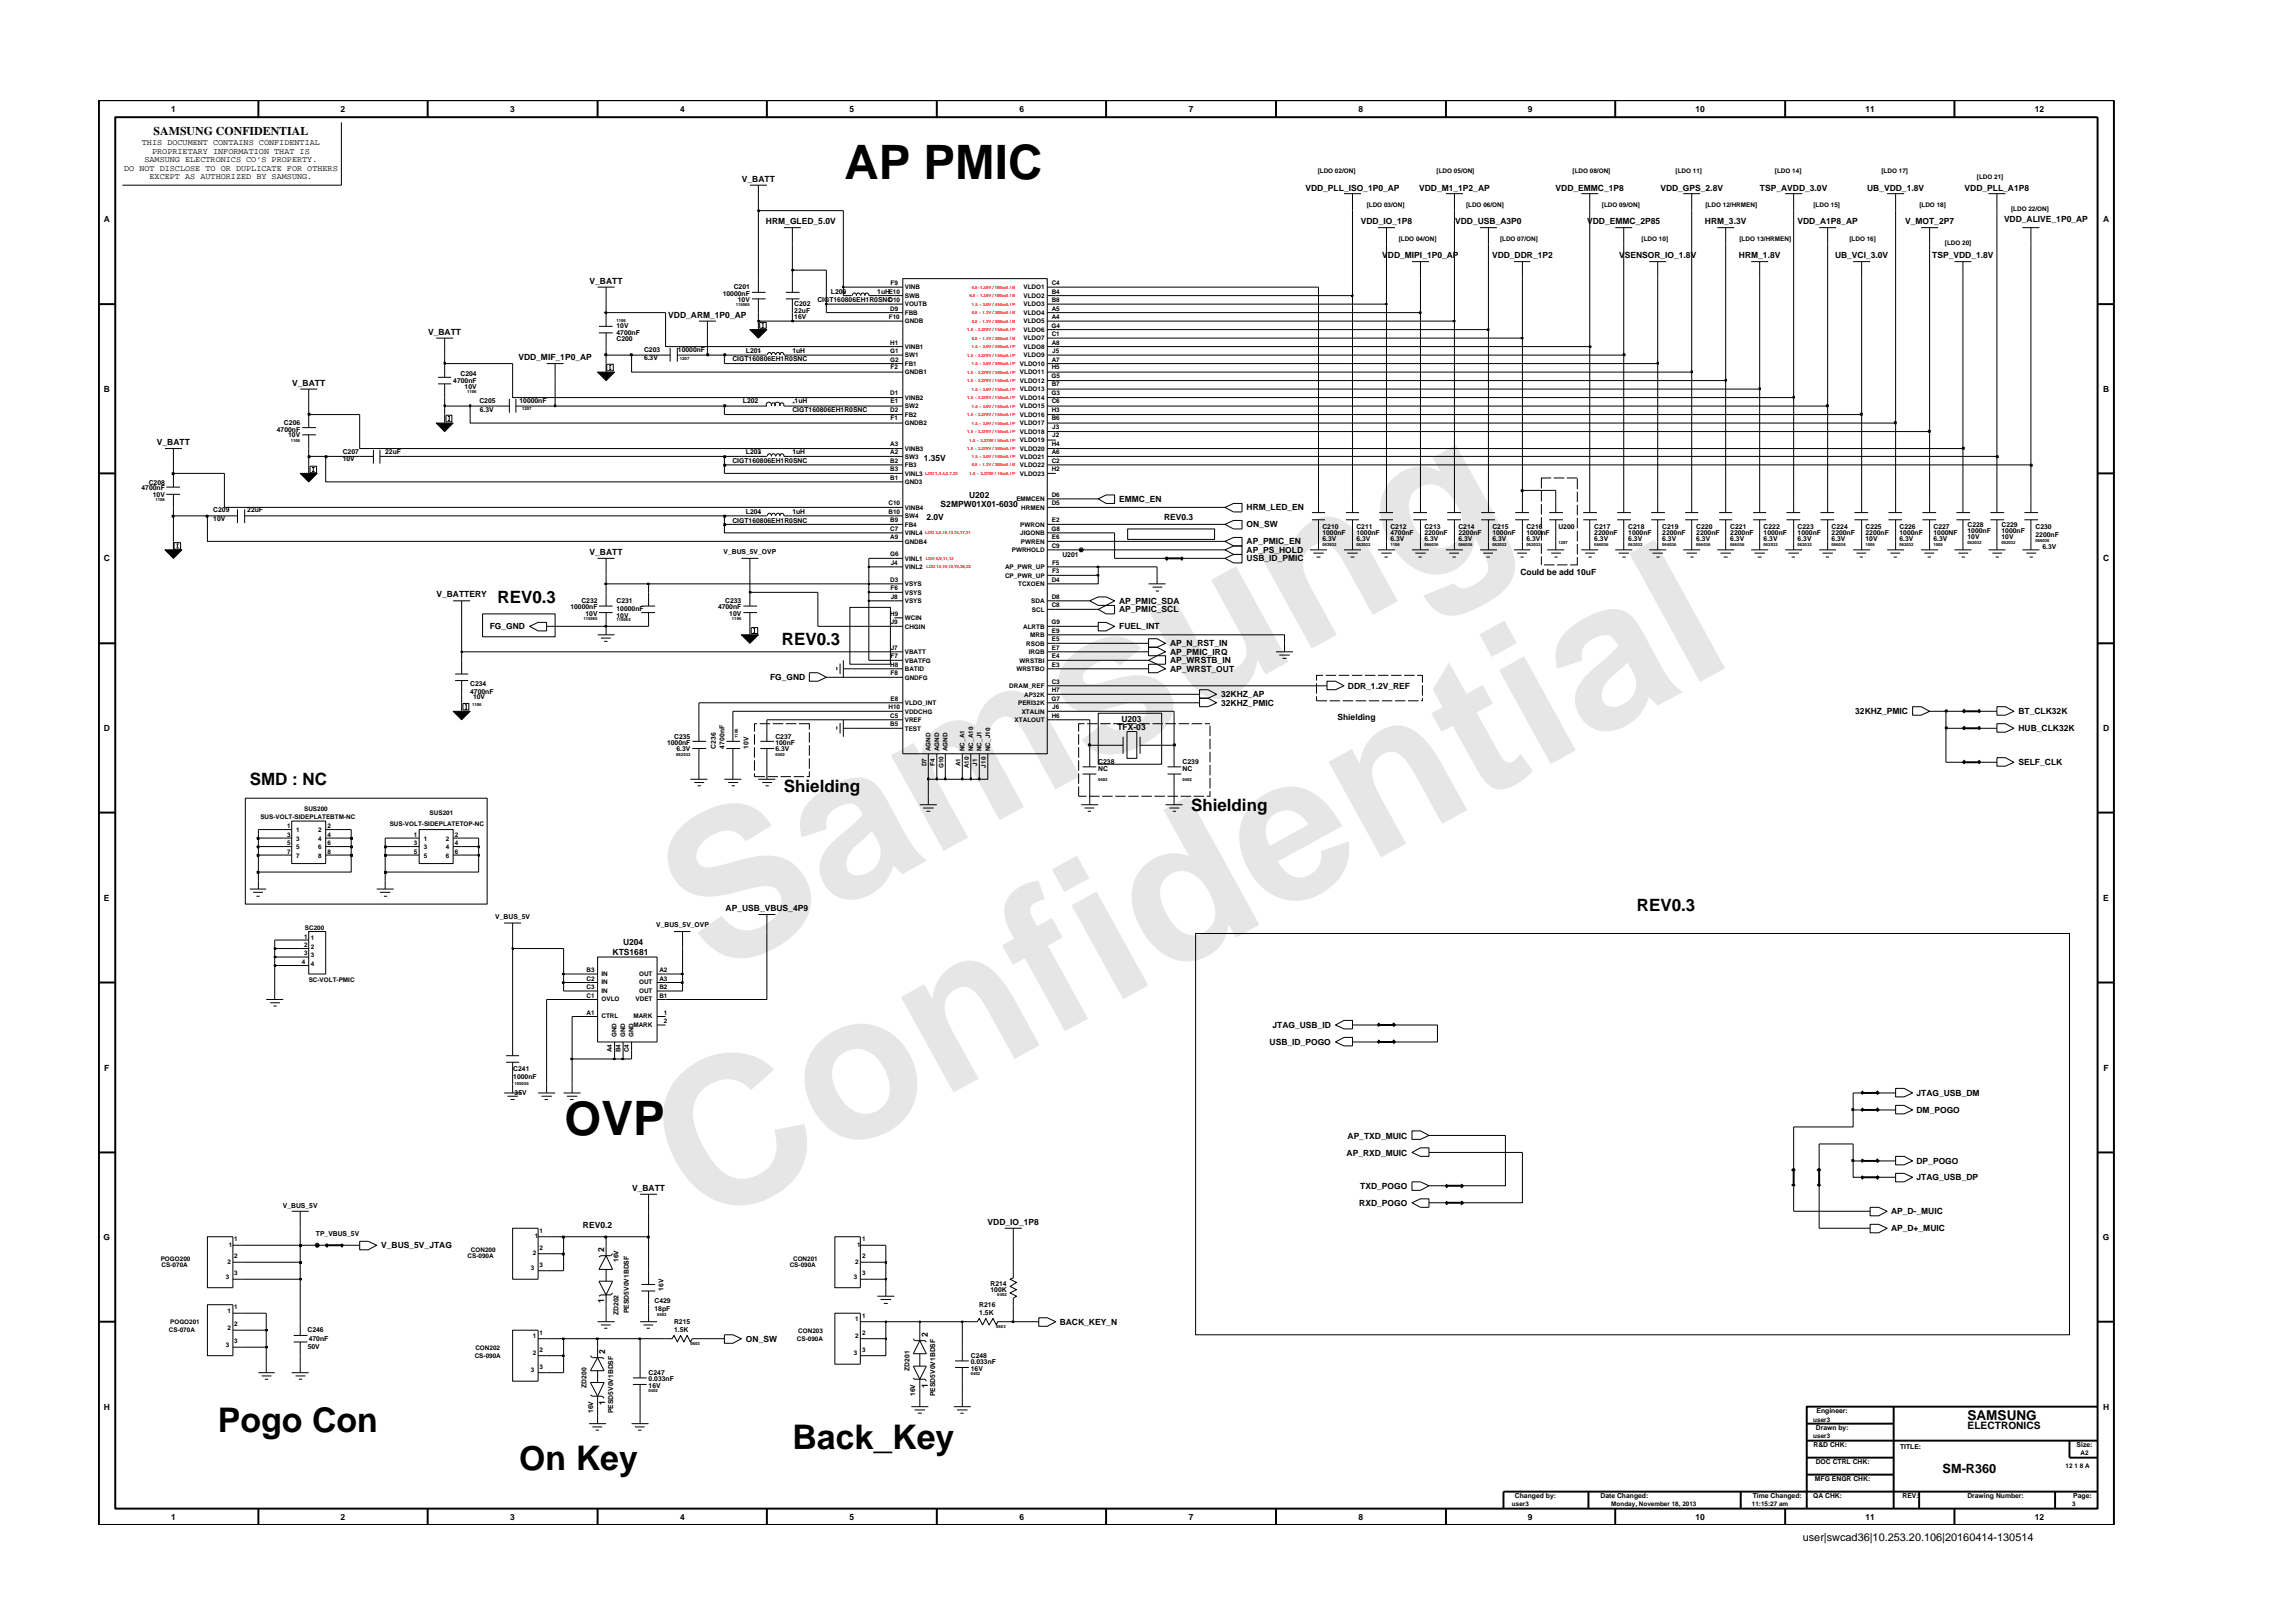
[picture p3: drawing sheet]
<svg xmlns="http://www.w3.org/2000/svg" width="297mm" height="210mm" viewBox="0 0 297 210" stroke-linecap="round" stroke-linejoin="round" font-family="sans-serif">
<defs><g id="words">
<g font-size="26.5" fill="#e6e6e6">
<text x="92.4" y="126.7" transform="rotate(-29 92.4 126.7)">Samsung</text>
<text x="91.1" y="159.4" transform="rotate(-29 91.1 159.4)">Confidential</text>
</g>
<g font-size="6.2">
<text x="109.4" y="23.2">AP PMIC</text>
<text x="73.1" y="147.1">OVP</text>
</g>
<g font-size="4.4">
<text x="28.2" y="185.5">Pogo Con</text>
<text x="67.3" y="190.4">On Key</text>
<text x="102.6" y="187.7">Back_Key</text>
</g>
<g font-size="2.2">
<text x="64.5" y="78.1">REV0.3</text>
<text x="101.3" y="83.6">REV0.3</text>
<text x="32.4" y="101.7">SMD : NC</text>
<text x="101.5" y="102.6">Shielding</text>
<text x="154.3" y="105">Shielding</text>
<text x="212" y="118">REV0.3</text>
</g>
<text font-size="1.8" x="254.9" y="184">SAMSUNG</text>
<text font-size="1.6" x="251.6" y="190.8">SM-R360</text>
<text font-size="1.5" x="19.9" y="17.5">SAMSUNG CONFIDENTIAL</text>
<text font-size="1.4" x="233.5" y="199.7">user|swcad36|10.253.20.106|20160414-130514</text>
<text font-size="1.3" x="254.9" y="185.2">ELECTRONICS</text>
<g font-size="1.1">
<text x="22.2" y="14.5">1</text>
<text x="44.1" y="14.5">2</text>
<text x="66.1" y="14.5">3</text>
<text x="88.1" y="14.5">4</text>
<text x="110" y="14.5">5</text>
<text x="132.1" y="14.5">6</text>
<text x="154" y="14.5">7</text>
<text x="176" y="14.5">8</text>
<text x="197.9" y="14.5">9</text>
<text x="219.6" y="14.5">10</text>
<text x="241.6" y="14.5">11</text>
<text x="263.6" y="14.5">12</text>
<text x="16.1" y="22.1">DO NOT DISCLOSE TO OR DUPLICATE FOR OTHERS</text>
<text x="18.4" y="18.8">THIS DOCUMENT CONTAINS CONFIDENTIAL</text>
<text x="18.7" y="21">SAMSUNG ELECTRONICS CO’S PROPERTY.</text>
<text x="19.4" y="23.2">EXCEPT AS AUTHORIZED BY SAMSUNG.</text>
<text x="19.7" y="19.9">PROPRIETARY INFORMATION THAT IS</text>
<text x="96.1" y="23.6">V_BATT</text>
<text x="13.4" y="28.8">A</text>
<text x="99.2" y="29">HRM_GLED_5.0V</text>
<text x="169.1" y="24.7">VDD_PLL_ISO_1P0_AP</text>
<text x="176.3" y="29">VDD_IO_1P8</text>
<text x="183.8" y="24.7">VDD_M1_1P2_AP</text>
<text x="188.5" y="29">VDD_USB_A3P0</text>
<text x="201.5" y="24.7">VDD_EMMC_1P8</text>
<text x="205.6" y="29">VDD_EMMC_2P85</text>
<text x="215.1" y="24.7">VDD_GPS_2.8V</text>
<text x="220.9" y="29">HRM_3.3V</text>
<text x="228" y="24.7">TSP_AVDD_3.0V</text>
<text x="232.8" y="29">VDD_A1P8_AP</text>
<text x="241.9" y="24.7">UB_VDD_1.8V</text>
<text x="246.8" y="29">V_MOT_2P7</text>
<text x="254.5" y="24.7">VDD_PLL_A1P8</text>
<text x="259.6" y="28.8">VDD_ALIVE_1P0_AP</text>
<text x="272.4" y="28.8">A</text>
<text x="179.1" y="33.4">VDD_MIPI_1P0_AP</text>
<text x="193.3" y="33.4">VDD_DDR_1P2</text>
<text x="209.7" y="33.4">VSENSOR_IO_1.8V</text>
<text x="225.3" y="33.4">HRM_1.8V</text>
<text x="237.7" y="33.4">UB_VCI_3.0V</text>
<text x="250.3" y="33.4">TSP_VDD_1.8V</text>
<text x="76.4" y="36.8">V_BATT</text>
<text x="86.6" y="41.2">VDD_ARM_1P0_AP</text>
<text x="55.5" y="43.4">V_BATT</text>
<text x="67.1" y="46.7">VDD_MIF_1P0_AP</text>
<text x="13.4" y="50.8">B</text>
<text x="37.9" y="50">V_BATT</text>
<text x="272.4" y="50.8">B</text>
<text x="20.3" y="57.7">V_BATT</text>
<text x="119.7" y="59.7">1.35V</text>
<text x="121.9" y="65.6">S2MPW01X01-6030</text>
<text x="125.5" y="64.5">U202</text>
<text x="145" y="65">EMMC_EN</text>
<text x="76.4" y="71.9">V_BATT</text>
<text x="120" y="67.4">2.0V</text>
<text x="150.8" y="67.4">REV0.3</text>
<text x="161.5" y="71.6">AP_PS_HOLD</text>
<text x="161.5" y="66.1">HRM_LED_EN</text>
<text x="161.5" y="68.3">ON_SW</text>
<text x="161.5" y="70.5">AP_PMIC_EN</text>
<text x="13.4" y="72.7">C</text>
<text x="56.5" y="77.4">V_BATTERY</text>
<text x="161.5" y="72.7">USB_ID_PMIC</text>
<text x="197" y="74.5">Could be add 10uF</text>
<text x="272.4" y="72.7">C</text>
<text x="63.4" y="81.5">FG_GND</text>
<text x="145" y="79.3">AP_PMIC_SCL</text>
<text x="145" y="78.2">AP_PMIC_SDA</text>
<text x="145" y="81.5">FUEL_INT</text>
<text x="151.6" y="83.7">AP_N_RST_IN</text>
<text x="99.8" y="88.1">FG_GND</text>
<text x="151.6" y="87">AP_WRST_OUT</text>
<text x="151.6" y="85.9">AP_WRSTB_IN</text>
<text x="151.6" y="84.8">AP_PMIC_IRQ</text>
<text x="174.6" y="89.2">DDR_1.2V_REF</text>
<text x="13.4" y="94.7">D</text>
<text x="144.8" y="94.6">TFX-03</text>
<text x="145.3" y="93.5">U203</text>
<text x="158.2" y="91.4">32KHZ_PMIC</text>
<text x="158.2" y="90.3">32KHZ_AP</text>
<text x="173.3" y="93.2">Shielding</text>
<text x="240.3" y="92.5">32KHZ_PMIC</text>
<text x="261.5" y="92.5">BT_CLK32K</text>
<text x="261.5" y="94.7">HUB_CLK32K</text>
<text x="272.4" y="94.7">D</text>
<text x="261.5" y="99.2">SELF_CLK</text>
<text x="13.5" y="116.7">E</text>
<text x="94" y="118">AP_USB_VBUS_4P9</text>
<text x="272.5" y="116.7">E</text>
<text x="79.4" y="123.7">KTS1681</text>
<text x="80.7" y="122.5">U204</text>
<text x="164.5" y="135.4">USB_ID_POGO</text>
<text x="164.8" y="133.2">JTAG_USB_ID</text>
<text x="13.5" y="138.7">F</text>
<text x="248.3" y="142">JTAG_USB_DM</text>
<text x="272.5" y="138.7">F</text>
<text x="174.4" y="149.7">AP_RXD_MUIC</text>
<text x="174.6" y="147.5">AP_TXD_MUIC</text>
<text x="248.3" y="144.2">DM_POGO</text>
<text x="81.9" y="154.4">V_BATT</text>
<text x="176.2" y="154">TXD_POGO</text>
<text x="248.3" y="150.8">DP_POGO</text>
<text x="248.3" y="152.9">JTAG_USB_DP</text>
<text x="13.4" y="160.6">G</text>
<text x="49.4" y="161.7">V_BUS_5V_JTAG</text>
<text x="75.5" y="159.1">REV0.2</text>
<text x="127.9" y="158.8">VDD_IO_1P8</text>
<text x="176.1" y="156.2">RXD_POGO</text>
<text x="245" y="157.3">AP_D-_MUIC</text>
<text x="245" y="159.5">AP_D+_MUIC</text>
<text x="272.4" y="160.6">G</text>
<text x="78.3" y="162.2" transform="rotate(-90 78.3 162.2)">2</text>
<text x="78.3" y="168.9" transform="rotate(-90 78.3 168.9)">1</text>
<text x="96.6" y="173.8">ON_SW</text>
<text x="120.2" y="173.2" transform="rotate(-90 120.2 173.2)">2</text>
<text x="137.3" y="171.6">BACK_KEY_N</text>
<text x="78.4" y="175.4" transform="rotate(-90 78.4 175.4)">2</text>
<text x="120.2" y="179.8" transform="rotate(-90 120.2 179.8)">1</text>
<text x="13.4" y="182.6">H</text>
<text x="78.4" y="182" transform="rotate(-90 78.4 182)">1</text>
<text x="272.4" y="182.6">H</text>
<text x="22.2" y="196.9">1</text>
<text x="44.1" y="196.9">2</text>
<text x="66.1" y="196.9">3</text>
<text x="88.1" y="196.9">4</text>
<text x="110" y="196.9">5</text>
<text x="132.1" y="196.9">6</text>
<text x="154" y="196.9">7</text>
<text x="176" y="196.9">8</text>
<text x="197.9" y="196.9">9</text>
<text x="219.6" y="196.9">10</text>
<text x="241.6" y="196.9">11</text>
<text x="263.6" y="196.9">12</text>
</g>
<g font-size=".9">
<text x="93.6" y="38.3">10000nF</text>
<text x="95" y="37.5">C201</text>
<text x="95.6" y="39.1">10V</text>
<text x="102.9" y="39.7">C202</text>
<text x="102.9" y="41.3">16V</text>
<text x="102.9" y="40.5">22uF</text>
<text x="105.9" y="39.1">CIGT160806EH1R0SNC</text>
<text x="107.6" y="38">L200</text>
<text x="113.7" y="38">1uHE10</text>
<text x="79.9" y="42.5">10V</text>
<text x="79.9" y="43.3">4700nF</text>
<text x="79.9" y="44.2">C200</text>
<text x="83.4" y="46.6">6.3V</text>
<text x="83.4" y="45.5">C203</text>
<text x="87.8" y="45.5">10000nF</text>
<text x="94.9" y="46.8">CIGT160806EH1R0SNC</text>
<text x="96.6" y="45.7">L201</text>
<text x="102.6" y="45.7">1uH</text>
<text x="58.7" y="49.6">4700nF</text>
<text x="59.6" y="48.7">C204</text>
<text x="60.2" y="50.4">10V</text>
<text x="62.1" y="52.3">C205</text>
<text x="62.1" y="53.4">6.3V</text>
<text x="67.3" y="52.3">10000nF</text>
<text x="96.2" y="52.3">L202</text>
<text x="102.6" y="53.4">CIGT160806EH1R0SNC</text>
<text x="102.9" y="52.3">1uH</text>
<text x="35.9" y="55.9">4700nF</text>
<text x="36.8" y="55.1">C206</text>
<text x="37.3" y="56.7">10V</text>
<text x="44.4" y="58.8">C207</text>
<text x="44.4" y="59.8">10V</text>
<text x="49.9" y="58.8">22uF</text>
<text x="96.6" y="58.9">L203</text>
<text x="102.6" y="58.9">1uH</text>
<text x="18.3" y="63.5">4700nF</text>
<text x="19.3" y="62.8">C208</text>
<text x="19.8" y="64.4">10V</text>
<text x="94.9" y="60">CIGT160806EH1R0SNC</text>
<text x="27.6" y="67.5">10V</text>
<text x="27.6" y="66.4">C209</text>
<text x="32" y="66.4">22uF</text>
<text x="93.7" y="71.8">V_BUS_5V_OVP</text>
<text x="94.9" y="67.7">CIGT160806EH1R0SNC</text>
<text x="96.6" y="66.6">L204</text>
<text x="102.6" y="66.6">1uH</text>
<text x="171.3" y="70.1">6.3V</text>
<text x="171.3" y="69.4">1000nF</text>
<text x="171.3" y="68.5">C210</text>
<text x="175.7" y="70.1">6.3V</text>
<text x="175.7" y="68.5">C211</text>
<text x="175.7" y="69.4">1000nF</text>
<text x="180.1" y="70.1">6.3V</text>
<text x="180.1" y="69.4">4700nF</text>
<text x="180.1" y="68.5">C212</text>
<text x="184.5" y="68.5">C213</text>
<text x="184.5" y="69.4">2200nF</text>
<text x="184.5" y="70.1">6.3V</text>
<text x="188.9" y="69.4">2200nF</text>
<text x="188.9" y="68.5">C214</text>
<text x="188.9" y="70.1">6.3V</text>
<text x="193.3" y="68.5">C215</text>
<text x="193.3" y="69.4">1000nF</text>
<text x="193.3" y="70.1">6.3V</text>
<text x="197.7" y="68.5">C216</text>
<text x="197.7" y="70.1">6.3V</text>
<text x="197.7" y="69.4">1000nF</text>
<text x="201.9" y="68.5">U200</text>
<text x="206.5" y="68.5">C217</text>
<text x="206.5" y="69.4">2200nF</text>
<text x="206.5" y="70.1">6.3V</text>
<text x="210.9" y="69.4">1000nF</text>
<text x="210.9" y="68.5">C218</text>
<text x="210.9" y="70.1">6.3V</text>
<text x="215.3" y="70.1">6.3V</text>
<text x="215.3" y="69.4">2200nF</text>
<text x="215.3" y="68.5">C219</text>
<text x="219.7" y="70.1">6.3V</text>
<text x="219.7" y="68.5">C220</text>
<text x="219.7" y="69.4">2200nF</text>
<text x="224.1" y="70.1">6.3V</text>
<text x="224.1" y="69.4">2200nF</text>
<text x="224.1" y="68.5">C221</text>
<text x="228.5" y="68.5">C222</text>
<text x="228.5" y="69.4">1000nF</text>
<text x="228.5" y="70.1">6.3V</text>
<text x="232.9" y="69.4">1000nF</text>
<text x="232.9" y="68.5">C223</text>
<text x="232.9" y="70.1">6.3V</text>
<text x="237.3" y="68.5">C224</text>
<text x="237.3" y="69.4">2200nF</text>
<text x="237.3" y="70.1">6.3V</text>
<text x="241.7" y="70.1">10V</text>
<text x="241.7" y="69.4">2200nF</text>
<text x="241.7" y="68.5">C225</text>
<text x="246.1" y="68.5">C226</text>
<text x="246.1" y="69.4">1000nF</text>
<text x="246.1" y="70.1">6.3V</text>
<text x="250.5" y="69.4">1000NF</text>
<text x="250.5" y="68.5">C227</text>
<text x="250.5" y="70.1">6.3V</text>
<text x="254.9" y="69.9">10V</text>
<text x="254.9" y="69">1000nF</text>
<text x="254.9" y="68.3">C228</text>
<text x="259.3" y="68.3">C229</text>
<text x="259.3" y="69">1000nF</text>
<text x="259.3" y="69.9">10V</text>
<text x="263.7" y="68.5">C230</text>
<text x="263.7" y="69.6">2200nF</text>
<text x="264.6" y="71.1">6.3V</text>
<text x="137.6" y="72.1">U201</text>
<text x="73.9" y="78.9">10000nF</text>
<text x="75.3" y="78.1">C232</text>
<text x="75.8" y="79.8">10V</text>
<text x="79.9" y="78.1">C231</text>
<text x="79.9" y="79.2">10000nF</text>
<text x="79.9" y="80">10V</text>
<text x="93" y="78.9">4700nF</text>
<text x="93.9" y="78.1">C233</text>
<text x="94.5" y="79.8">10V</text>
<text x="60.9" y="89.9">4700nF</text>
<text x="60.9" y="88.8">C234</text>
<text x="61.3" y="90.6">10V</text>
<text x="87.3" y="95.7">C235</text>
<text x="100.4" y="95.7">C237</text>
<text x="86.4" y="96.5">1000nF</text>
<text x="87.6" y="97.3">6.3V</text>
<text x="92.7" y="97" transform="rotate(-90 92.7 97)">C236</text>
<text x="93.8" y="97" transform="rotate(-90 93.8 97)">4700nF</text>
<text x="97" y="97" transform="rotate(-90 97 97)">10V</text>
<text x="100.4" y="96.5">100nF</text>
<text x="100.4" y="97.3">6.3V</text>
<text x="142.3" y="99">C238</text>
<text x="142.3" y="99.9">NC</text>
<text x="153.2" y="99.9">NC</text>
<text x="153.2" y="99">C239</text>
<text x="64.2" y="119.1">V_BUS_5V</text>
<text x="85" y="120.2">V_BUS_5V_OVP</text>
<text x="66.5" y="138.7">C241</text>
<text x="66.5" y="139.8">1000nF</text>
<text x="66.7" y="141.8">35V</text>
<text x="36.6" y="156.5">V_BUS_5V</text>
<text x="40.9" y="160.1">TP_VBUS_5V</text>
<text x="80.1" y="163.5" transform="rotate(-90 80.1 163.5)">16V</text>
<text x="86" y="167.2" transform="rotate(-90 86 167.2)">16V</text>
<text x="128.3" y="167.4">100K</text>
<text x="128.3" y="166.6">R214</text>
<text x="39.8" y="172.6">C246</text>
<text x="40" y="173.7">470nF</text>
<text x="80.1" y="170.4" transform="rotate(-90 80.1 170.4)">ZD202</text>
<text x="81.5" y="170.1" transform="rotate(-90 81.5 170.1)">PESD5V0V1BDSF</text>
<text x="84.8" y="168.8">C429</text>
<text x="84.8" y="169.9">18pF</text>
<text x="87.3" y="172.6">1.5K</text>
<text x="87.3" y="171.5">R215</text>
<text x="126.9" y="169.3">R216</text>
<text x="126.9" y="170.4">1.5K</text>
<text x="39.9" y="174.8">50V</text>
<text x="76" y="179.8" transform="rotate(-90 76 179.8)">ZD200</text>
<text x="84" y="178.1">C247</text>
<text x="84" y="178.9">0.033nF</text>
<text x="84" y="179.8">16V</text>
<text x="117.8" y="177.6" transform="rotate(-90 117.8 177.6)">ZD201</text>
<text x="125.8" y="177.6">16V</text>
<text x="125.8" y="176.7">0.033nF</text>
<text x="125.8" y="175.9">C248</text>
<text x="76.8" y="183.1" transform="rotate(-90 76.8 183.1)">16V</text>
<text x="79.4" y="183.1" transform="rotate(-90 79.4 183.1)">PESD5V0V1BDSF</text>
<text x="118.6" y="180.9" transform="rotate(-90 118.6 180.9)">16V</text>
<text x="121.1" y="180.9" transform="rotate(-90 121.1 180.9)">PESD5V0V1BDSF</text>
<text x="235.2" y="185.3">Drawn by:</text>
<text x="235.3" y="183.1">Engineer:</text>
<text x="234.9" y="187.5">R&amp;D CHK:</text>
<text x="235.1" y="191.9">MFG ENGR CHK:</text>
<text x="235.2" y="189.7">DOC CTRL CHK:</text>
<text x="246.1" y="187.7">TITLE:</text>
<text x="269" y="187.5">Size:</text>
<text x="196.2" y="194.1">Changed by:</text>
<text x="207.3" y="194.1">Date Changed:</text>
<text x="227.1" y="194.1">Time Changed:</text>
<text x="234.9" y="194.1">QA CHK:</text>
<text x="246.5" y="194.1">REV:</text>
<text x="254.9" y="194.1">Drawing Number:</text>
<text x="268.6" y="194.1">Page:</text>
</g>
<g font-size=".8">
<text x="170.7" y="22.4">[LDO 02/ON]</text>
<text x="186.1" y="22.4">[LDO 05/ON]</text>
<text x="203.7" y="22.4">[LDO 08/ON]</text>
<text x="217.1" y="22.4">[LDO 11]</text>
<text x="229.9" y="22.4">[LDO 14]</text>
<text x="243.7" y="22.4">[LDO 17]</text>
<text x="256.1" y="23.2">[LDO 21]</text>
<text x="177" y="26.8">[LDO 03/ON]</text>
<text x="189.9" y="26.8">[LDO 06/ON]</text>
<text x="207.5" y="26.8">[LDO 09/ON]</text>
<text x="220.9" y="26.8">[LDO 12/HRMEN]</text>
<text x="234.9" y="26.8">[LDO 15]</text>
<text x="248.6" y="26.8">[LDO 18]</text>
<text x="260.5" y="27.3">[LDO 22/ON]</text>
<text x="181.2" y="31.2">[LDO 04/ON]</text>
<text x="194.3" y="31.2">[LDO 07/ON]</text>
<text x="212.7" y="31.2">[LDO 10]</text>
<text x="225.3" y="31.2">[LDO 13/HRMEN]</text>
<text x="239.6" y="31.2">[LDO 16]</text>
<text x="251.9" y="31.7">[LDO 20]</text>
<text x="109.2" y="38.3">*</text>
<text x="115.1" y="39.1">D10</text>
<text x="115.1" y="41.3">F10</text>
<text x="115.3" y="40.2">D9</text>
<text x="115.4" y="36.9">F9</text>
<text x="117.2" y="37.5">VINB</text>
<text x="117.2" y="40.8">FBB</text>
<text x="117.2" y="38.6">SWB</text>
<text x="117.2" y="39.7">VOUTB</text>
<text x="117.2" y="41.9">GNDB</text>
<text x="132.6" y="41.9">VLDO5</text>
<text x="132.6" y="40.8">VLDO4</text>
<text x="132.6" y="37.5">VLDO1</text>
<text x="132.6" y="39.7">VLDO3</text>
<text x="132.6" y="38.6">VLDO2</text>
<text x="136.2" y="41.3">A4</text>
<text x="136.2" y="40.2">A5</text>
<text x="136.2" y="36.9">C4</text>
<text x="136.2" y="39.1">B8</text>
<text x="136.2" y="38">B4</text>
<text x="98.2" y="46">*</text>
<text x="115.3" y="45.7">G1</text>
<text x="115.3" y="46.8">G2</text>
<text x="115.3" y="44.6">H1</text>
<text x="115.4" y="47.9">F2</text>
<text x="117.2" y="45.2">VINB1</text>
<text x="117.2" y="46.3">SW1</text>
<text x="117.2" y="47.4">FB1</text>
<text x="132.1" y="47.4">VLDO10</text>
<text x="132.6" y="43">VLDO6</text>
<text x="132.6" y="46.3">VLDO9</text>
<text x="132.6" y="44.1">VLDO7</text>
<text x="132.6" y="45.2">VLDO8</text>
<text x="136.2" y="42.4">G4</text>
<text x="136.2" y="47.9">H5</text>
<text x="136.2" y="43.5">C1</text>
<text x="136.2" y="46.8">A7</text>
<text x="136.2" y="44.6">A8</text>
<text x="136.3" y="45.7">J5</text>
<text x="102.6" y="52.6">*</text>
<text x="115.3" y="53.4">D2</text>
<text x="115.3" y="51.2">D1</text>
<text x="115.3" y="52.3">E1</text>
<text x="117.2" y="52.9">SW2</text>
<text x="117.2" y="48.5">GNDB1</text>
<text x="117.2" y="51.8">VINB2</text>
<text x="132.1" y="51.8">VLDO14</text>
<text x="132.1" y="49.6">VLDO12</text>
<text x="132.1" y="48.5">VLDO11</text>
<text x="132.1" y="52.9">VLDO15</text>
<text x="132.1" y="50.7">VLDO13</text>
<text x="136.2" y="51.2">G3</text>
<text x="136.2" y="49">G5</text>
<text x="136.2" y="53.4">H3</text>
<text x="136.2" y="52.3">C6</text>
<text x="136.2" y="50.1">B7</text>
<text x="98.2" y="59.1">*</text>
<text x="115.3" y="58.9">A2</text>
<text x="115.3" y="57.8">A3</text>
<text x="115.3" y="60">B2</text>
<text x="115.4" y="54.5">F1</text>
<text x="117.2" y="59.4">SW3</text>
<text x="117.2" y="58.4">VINB3</text>
<text x="117.2" y="54">FB2</text>
<text x="117.2" y="55.1">GNDB2</text>
<text x="132.1" y="59.4">VLDO21</text>
<text x="132.1" y="54">VLDO16</text>
<text x="132.1" y="58.4">VLDO20</text>
<text x="132.1" y="57.3">VLDO19</text>
<text x="132.1" y="56.2">VLDO18</text>
<text x="132.1" y="55.1">VLDO17</text>
<text x="136.2" y="58.9">A6</text>
<text x="136.2" y="57.8">H4</text>
<text x="136.2" y="54.5">B6</text>
<text x="136.2" y="60">C2</text>
<text x="136.3" y="56.7">J2</text>
<text x="136.3" y="55.6">J3</text>
<text x="115.1" y="65.5">C10</text>
<text x="115.3" y="62.2">B1</text>
<text x="115.3" y="61.1">B3</text>
<text x="117.2" y="62.7">GND3</text>
<text x="117.2" y="60.5">FB3</text>
<text x="117.2" y="61.6">VINL3</text>
<text x="131.7" y="64.9">EMMCEN</text>
<text x="132.1" y="61.6">VLDO23</text>
<text x="132.1" y="60.5">VLDO22</text>
<text x="136.2" y="65.5">D5</text>
<text x="136.2" y="64.4">D6</text>
<text x="136.2" y="61.1">H2</text>
<text x="98.2" y="66.8">*</text>
<text x="115.1" y="66.6">B10</text>
<text x="115.3" y="68.8">C7</text>
<text x="115.3" y="67.7">B9</text>
<text x="115.3" y="69.9">A9</text>
<text x="117.2" y="69.3">VINL4</text>
<text x="117.2" y="68.2">FB4</text>
<text x="117.2" y="66">VINB4</text>
<text x="117.2" y="70.4">GNDB4</text>
<text x="117.2" y="67.1">SW4</text>
<text x="131.1" y="71.5">PWRHOLD</text>
<text x="132.2" y="69.3">JIGONB</text>
<text x="132.2" y="68.2">PWRON</text>
<text x="132.3" y="70.4">PWREN</text>
<text x="132.3" y="66">HRMEN</text>
<text x="136.2" y="68.8">G8</text>
<text x="136.2" y="71">C9</text>
<text x="136.3" y="67.7">E2</text>
<text x="136.3" y="69.9">E6</text>
<text x="115.3" y="72.1">G6</text>
<text x="115.3" y="75.4">D3</text>
<text x="115.4" y="76.5">F6</text>
<text x="115.4" y="73.2">J4</text>
<text x="115.4" y="77.6">J8</text>
<text x="117.2" y="72.6">VINL1</text>
<text x="117.2" y="77">VSYS</text>
<text x="117.2" y="75.9">VSYS</text>
<text x="117.2" y="73.7">VINL2</text>
<text x="130.2" y="73.7">AP_PWR_UP</text>
<text x="130.2" y="74.8">CP_PWR_UP</text>
<text x="131.9" y="75.9">TCXOEN</text>
<text x="136.2" y="75.4">D4</text>
<text x="136.2" y="77.6">D8</text>
<text x="136.3" y="73.2">F5</text>
<text x="136.3" y="74.3">F3</text>
<text x="115.3" y="79.8">H9</text>
<text x="115.4" y="80.9">J9</text>
<text x="117.2" y="80.3">WCIN</text>
<text x="117.2" y="78.1">VSYS</text>
<text x="117.2" y="81.4">CHGIN</text>
<text x="132.5" y="81.4">ALRTB</text>
<text x="132.9" y="83.6">RSOB</text>
<text x="133.4" y="82.5">MRB</text>
<text x="133.6" y="78.1">SDA</text>
<text x="133.7" y="79.2">SCL</text>
<text x="136.2" y="80.9">G9</text>
<text x="136.2" y="78.7">C8</text>
<text x="136.3" y="83.1">E5</text>
<text x="136.3" y="82">E9</text>
<text x="115.3" y="86.4">H8</text>
<text x="115.4" y="85.3">F7</text>
<text x="115.4" y="87.5">F8</text>
<text x="115.4" y="84.2">J7</text>
<text x="117.2" y="85.8">VBATFG</text>
<text x="117.2" y="88">GNDFG</text>
<text x="117.2" y="86.9">BATID</text>
<text x="117.2" y="84.7">VBATT</text>
<text x="130.7" y="89.1">DRAM_REF</text>
<text x="131.7" y="86.9">WRSTBO</text>
<text x="132.1" y="85.8">WRSTBI</text>
<text x="133.3" y="84.7">IRQB</text>
<text x="136.2" y="89.7">H7</text>
<text x="136.2" y="88.6">C3</text>
<text x="136.3" y="86.4">E3</text>
<text x="136.3" y="85.3">E4</text>
<text x="136.3" y="84.2">E7</text>
<text x="115.1" y="91.9">H10</text>
<text x="115.3" y="93">C5</text>
<text x="115.3" y="94">B5</text>
<text x="115.3" y="90.8">E8</text>
<text x="117.2" y="92.4">VDDCHG</text>
<text x="117.2" y="91.3">VLDO_INT</text>
<text x="117.2" y="93.5">VREF</text>
<text x="117.2" y="94.6">TEST</text>
<text x="131.4" y="93.5">XTALOUT</text>
<text x="131.9" y="91.3">PERI32K</text>
<text x="132.4" y="92.4">XTALIN</text>
<text x="132.7" y="90.2">AP32K</text>
<text x="136.2" y="90.8">G7</text>
<text x="136.2" y="93">H6</text>
<text x="136.3" y="91.9">J6</text>
<text x="120" y="99.3" transform="rotate(-90 120 99.3)">D7</text>
<text x="120.6" y="97.3" transform="rotate(-90 120.6 97.3)">AGND</text>
<text x="121.1" y="99.2" transform="rotate(-90 121.1 99.2)">F4</text>
<text x="121.7" y="97.3" transform="rotate(-90 121.7 97.3)">AGND</text>
<text x="122.2" y="99.5" transform="rotate(-90 122.2 99.5)">G10</text>
<text x="122.8" y="97.3" transform="rotate(-90 122.8 97.3)">AGND</text>
<text x="124.4" y="99.3" transform="rotate(-90 124.4 99.3)">A1</text>
<text x="125" y="97.3" transform="rotate(-90 125 97.3)">NC_A1</text>
<text x="125.5" y="99.5" transform="rotate(-90 125.5 99.5)">A10</text>
<text x="126.1" y="97.3" transform="rotate(-90 126.1 97.3)">NC_A10</text>
<text x="126.6" y="99.2" transform="rotate(-90 126.6 99.2)">J1</text>
<text x="127.2" y="97.3" transform="rotate(-90 127.2 97.3)">NC_J1</text>
<text x="127.7" y="99.4" transform="rotate(-90 127.7 99.4)">J10</text>
<text x="128.3" y="97.3" transform="rotate(-90 128.3 97.3)">NC_J10</text>
<text x="33.7" y="106.1">SUS-VOLT-SIDEPLATEBTM-NC</text>
<text x="37.2" y="107.3">1</text>
<text x="38.4" y="107.8">1</text>
<text x="39.4" y="105.1">SUS200</text>
<text x="41.2" y="107.8">2</text>
<text x="42.4" y="107.3">2</text>
<text x="50.5" y="107">SUS-VOLT-SIDEPLATETOP-NC</text>
<text x="55.7" y="105.6">SUS201</text>
<text x="37.2" y="109.5">5</text>
<text x="37.2" y="110.6">7</text>
<text x="37.2" y="108.4">3</text>
<text x="38.4" y="110">5</text>
<text x="38.4" y="111.1">7</text>
<text x="38.4" y="108.9">3</text>
<text x="41.2" y="108.9">4</text>
<text x="41.2" y="110">6</text>
<text x="41.2" y="111.1">8</text>
<text x="42.4" y="108.4">4</text>
<text x="42.4" y="109.5">6</text>
<text x="42.4" y="110.6">8</text>
<text x="53.6" y="110.6">5</text>
<text x="53.6" y="108.4">1</text>
<text x="53.6" y="109.5">3</text>
<text x="54.9" y="111.1">5</text>
<text x="54.9" y="108.9">1</text>
<text x="54.9" y="110">3</text>
<text x="57.7" y="110">4</text>
<text x="57.7" y="111.1">6</text>
<text x="57.7" y="108.9">2</text>
<text x="58.9" y="109.5">4</text>
<text x="58.9" y="110.6">6</text>
<text x="58.9" y="108.4">2</text>
<text x="39.1" y="124.8">4</text>
<text x="39.4" y="121.6">1</text>
<text x="39.4" y="122.7">2</text>
<text x="39.4" y="123.7">3</text>
<text x="39.5" y="120.5">SC200</text>
<text x="40.2" y="121.8">1</text>
<text x="40.2" y="122.9">2</text>
<text x="40.2" y="124">3</text>
<text x="40.2" y="125.1">4</text>
<text x="76" y="125.9">B3</text>
<text x="85.4" y="125.9">A2</text>
<text x="40" y="127.2">SC-VOLT-PMIC</text>
<text x="76" y="129.2">C1</text>
<text x="76" y="127">C2</text>
<text x="76" y="128.1">C3</text>
<text x="76" y="131.4">A1</text>
<text x="77.9" y="129.7">OVLO</text>
<text x="77.9" y="127.5">IN</text>
<text x="77.9" y="128.6">IN</text>
<text x="77.9" y="131.9">CTRL</text>
<text x="77.9" y="126.4">IN</text>
<text x="82.1" y="131.9">MARK</text>
<text x="82.3" y="129.7">VDET</text>
<text x="82.8" y="126.4">OUT</text>
<text x="82.8" y="127.5">OUT</text>
<text x="82.8" y="128.6">OUT</text>
<text x="85.4" y="127">A3</text>
<text x="85.4" y="129.2">B1</text>
<text x="85.4" y="128.1">B2</text>
<text x="86" y="131.4">1</text>
<text x="79.3" y="136.3" transform="rotate(-90 79.3 136.3)">A4</text>
<text x="79.9" y="134.4" transform="rotate(-90 79.9 134.4)">GND</text>
<text x="80.4" y="136.3" transform="rotate(-90 80.4 136.3)">B4</text>
<text x="81" y="134.4" transform="rotate(-90 81 134.4)">GND</text>
<text x="81.5" y="136.3" transform="rotate(-90 81.5 136.3)">C4</text>
<text x="82.1" y="133">MARK</text>
<text x="82.1" y="134.4" transform="rotate(-90 82.1 134.4)">GND</text>
<text x="86" y="132.5">2</text>
<text x="29.7" y="161.5">1</text>
<text x="30.3" y="160.8">1</text>
<text x="69.3" y="160.4">1</text>
<text x="69.9" y="159.7">1</text>
<text x="69.9" y="161.9">2</text>
<text x="111" y="161.5">1</text>
<text x="111.7" y="160.8">1</text>
<text x="20.8" y="163.4">POGO200</text>
<text x="20.9" y="164.1">CS-070A</text>
<text x="29.2" y="165.6">3</text>
<text x="29.5" y="163.7">2</text>
<text x="30.3" y="163">2</text>
<text x="30.3" y="165.2">3</text>
<text x="60.6" y="163">CS-090A</text>
<text x="61" y="162.3">CON200</text>
<text x="68.8" y="164.5">3</text>
<text x="69" y="162.6">2</text>
<text x="69.9" y="164.1">3</text>
<text x="102.3" y="164.1">CS-090A</text>
<text x="102.7" y="163.4">CON201</text>
<text x="110.6" y="165.6">3</text>
<text x="110.8" y="163.7">2</text>
<text x="111.7" y="163">2</text>
<text x="111.7" y="165.2">3</text>
<text x="21.9" y="172.6">CS-070A</text>
<text x="22" y="171.6">POGO201</text>
<text x="29.5" y="170">1</text>
<text x="29.5" y="172.2">2</text>
<text x="30.3" y="169.6">1</text>
<text x="30.3" y="171.8">2</text>
<text x="69" y="173.3">1</text>
<text x="69.9" y="172.9">1</text>
<text x="103.2" y="173.7">CS-090A</text>
<text x="103.4" y="172.7">CON203</text>
<text x="110.8" y="171.1">1</text>
<text x="110.8" y="173.3">2</text>
<text x="111.7" y="170.7">1</text>
<text x="111.7" y="172.9">2</text>
<text x="29.2" y="174.4">3</text>
<text x="30.3" y="174">3</text>
<text x="61.5" y="175.9">CS-090A</text>
<text x="61.6" y="174.9">CON202</text>
<text x="68.8" y="177.8">3</text>
<text x="69" y="175.6">2</text>
<text x="69.9" y="175.1">2</text>
<text x="69.9" y="177.3">3</text>
<text x="110.6" y="175.6">3</text>
<text x="111.7" y="175.1">3</text>
<text x="234.9" y="184.2">user3</text>
<text x="234.9" y="186.3">user3</text>
<text x="267.6" y="190.2">12 1 8 A</text>
<text x="269.5" y="188.5">A2</text>
<text x="195.9" y="195.1">user3</text>
<text x="208.7" y="195.1">Monday, November 18, 2013</text>
<text x="226.9" y="195.1">11:15:27 am</text>
<text x="268.4" y="195.1">3</text>
</g>
<g font-size=".5">
<text x="79.9" y="41.7">1106</text>
<text x="95.3" y="39.7">115065</text>
<text x="88.1" y="46.7">1207</text>
<text x="60.5" y="50.9">1106</text>
<text x="67.6" y="53.1">1207</text>
<text x="37.7" y="57.3">1106</text>
<text x="20.1" y="65">1106</text>
<text x="171.3" y="70.7">062032</text>
<text x="175.7" y="70.7">062032</text>
<text x="180.1" y="70.7">1106</text>
<text x="184.5" y="70.7">066036</text>
<text x="188.9" y="70.7">066036</text>
<text x="193.3" y="70.7">062032</text>
<text x="197.7" y="70.7">062032</text>
<text x="201.9" y="70.5">1207</text>
<text x="206.5" y="70.7">066036</text>
<text x="210.9" y="70.7">062032</text>
<text x="215.3" y="70.7">066036</text>
<text x="219.7" y="70.7">066036</text>
<text x="224.1" y="70.7">066036</text>
<text x="228.5" y="70.7">062032</text>
<text x="232.9" y="70.7">062032</text>
<text x="237.3" y="70.7">066036</text>
<text x="241.7" y="70.7">1005</text>
<text x="246.1" y="70.7">062032</text>
<text x="250.5" y="70.7">1005</text>
<text x="254.9" y="70.5">062032</text>
<text x="259.3" y="70.5">062032</text>
<text x="263.7" y="70.3">066036</text>
<text x="75.6" y="80.3">115065</text>
<text x="79.9" y="80.4">115065</text>
<text x="94.8" y="80.3">1106</text>
<text x="61.2" y="91.4">1106</text>
<text x="95.6" y="95.6" transform="rotate(-90 95.6 95.6)">1106</text>
<text x="87.6" y="97.9">062032</text>
<text x="100.4" y="97.9">0402</text>
<text x="142.3" y="101.2">0402</text>
<text x="153.2" y="101.2">0402</text>
<text x="66.7" y="140.6">105055</text>
<text x="129.2" y="167.9">0402</text>
<text x="85.1" y="170.5">0402</text>
<text x="129.1" y="172">0603</text>
<text x="89.4" y="174.2">0603</text>
<text x="125.8" y="178.1">0402</text>
<text x="84" y="180.3">0402</text>
</g>
<g font-size=".5" fill="#f00">
<text x="125.6" y="38.5">0.5 ~ 1.35V / 150mA / N</text>
<text x="125.9" y="40.7">0.8 ~ 1.2V / 300mA / N</text>
<text x="125.9" y="41.8">0.8 ~ 1.2V / 300mA / N</text>
<text x="125.9" y="37.4">0.5~1.35V / 150mA / N</text>
<text x="125.9" y="39.6">1.5 ~ 2.0V / 450mA / P</text>
<text x="125.3" y="46.2">1.8 ~ 3.375V / 150mA / P</text>
<text x="125.3" y="42.9">1.8 ~ 3.375V / 150mA / P</text>
<text x="125.9" y="44">0.8 ~ 1.2V / 300mA / N</text>
<text x="125.9" y="47.3">1.5 ~ 2.0V / 300mA / P</text>
<text x="125.9" y="45.1">1.5 ~ 2.0V / 200mA / P</text>
<text x="125.3" y="48.4">1.8 ~ 3.375V / 300mA / P</text>
<text x="125.3" y="53.9">1.8 ~ 3.375V / 150mA / P</text>
<text x="125.3" y="49.5">1.8 ~ 3.375V / 150mA / P</text>
<text x="125.3" y="51.7">1.8 ~ 3.375V / 150mA / P</text>
<text x="125.9" y="52.8">1.8 ~ 2.0V / 150mA / P</text>
<text x="125.9" y="50.6">1.5 ~ 2.0V / 150mA / P</text>
<text x="125.3" y="56.1">1.8 ~ 3.375V / 150mA / P</text>
<text x="125.3" y="58.3">1.8 ~ 3.375V / 300mA / P</text>
<text x="125.6" y="57.2">1.8 ~ 3.375V / 50mA / P</text>
<text x="125.9" y="59.3">1.5 ~ 2.0V / 100mA / P</text>
<text x="125.9" y="55">1.5 ~ 2.0V / 150mA / P</text>
<text x="119.9" y="61.5">LDO 1,2,4,5,7,22</text>
<text x="125.6" y="61.5">1.8 ~ 3.375V / 10mA / P</text>
<text x="125.9" y="60.4">0.8 ~ 1.2V / 200mA / N</text>
<text x="119.9" y="69.2">LDO 3,8,10,13,15,17,21</text>
<text x="120" y="72.5">LDO 6,9,11,12</text>
<text x="120" y="73.6">LDO 14,16,18,19,20,23</text>
</g>
</g></defs>
<g fill="none" stroke="#000" stroke-width=".13">
<path d="M44.2 15.9v8.1h-28.3M77.4 37.2h2.2M78.5 37.2v5.1M97.1 24h2.2M97.4 38.7h1.8M97.4 37.9h1.8M98.2 27.2h.2v.2h-.2zM98.2 27.3h11v11h1.1M98.2 24v13.9M98.2 38.7v4M101.5 29.5h2.2M101.8 38.7h1.8"/>
<path d="M101.8 37.9h1.8M102.6 34.9h.2v.2h-.2zM102.6 35h4.4v5.5h10M102.6 29.5v8.4M102.6 38.7v2.9M107 39.3h.1v.2h-.1zM107 39.4h10M109.2 37.1h.1v.2h-.1zM109.2 37.2h7.8M110.4 38.3l.1-.3h.2h.2v.3M111 38.3v-.3h.2h.2v.3M111.5 38.3l.1-.3h.2h.2v.3"/>
<path d="M112.1 38.3v-.3h.2h.2v.3M112.6 38.3h4.4M117 36.1h18.7v61.5h-18.7zM117 36.1h.1M135.7 37.2h35.1v29.2M135.7 38.3h39.5M135.7 39.4h43.9M174.1 25.1h2.2M175.1 38.2h.2v.2h-.2zM175.2 25.1v41.3M178.5 29.5h2.2M179.5 39.3h.2v.2h-.2z"/>
<path d="M179.6 29.5v36.9M182.9 33.9h2.2M184 33.9v32.5M187.3 25.1h2.2M188.4 25.1v41.3M191.7 29.5h2.2M192.8 29.5v36.9M196.1 33.9h2.1M197.2 33.9v32.5M204.8 25.1h2.2M205.9 25.1v41.3M209.2 29.5h2.2"/>
<path d="M210.3 29.5v36.9M213.6 33.9h2.2M214.7 33.9v32.5M218 25.1h2.2M219.1 25.1v41.3M222.4 29.5h2.2M223.5 29.5v36.9M226.9 33.9h2.2M228 33.9v32.5M231.3 25.1h2.2M232.4 25.1v41.3M235.7 29.5h2.2"/>
<path d="M236.8 29.5v36.9M240.1 33.9h2.2M241.2 33.9v32.5M244.5 25.1h2.2M245.6 25.1v41.3M248.9 29.5h2.2M250 29.5v36.9M253.2 33.9h2.2M254.3 33.9v32.5M257.6 25.1h2.2M258.7 25.1v41.3M262 29.5h2.2"/>
<path d="M263.1 29.5v36.9M21.4 58.1h2.2M22.5 58.1v5M38.9 50.4h2.2M39.1 56.3h1.8M39.1 55.4h1.8M39.9 59h.3v.3h-.3zM39.9 53.5h.3v.3h-.3zM40 53.7h6.6v4.4h70.4M40 59.1h8.4M40 50.4v5M40 56.3v5"/>
<path d="M42.1 59h.3v.3h-.3zM42.2 59.1v3.3h74.8M48.4 58.3v1.8M49.2 59.1h50.1M49.2 58.3v1.8M56.5 54.8h2.2l-1.1 1.1zM56.5 43.8h2.2M56.8 49.7h1.6M56.8 48.9h1.6M57.5 52.4h.2v.3h-.2zM57.5 46.9h.2v.3h-.2zM57.6 47.1h8.8v4.4h50.6"/>
<path d="M57.6 52.6h8.4M57.6 43.8v5.1M57.6 49.7v5.1M57.8 53.8h.7v.8h-.7zM58 54h.3M58 54.5h.3M58.2 54v.5M60.8 52.4h.2v.3h-.2zM60.9 52.6v2.2h56.1M66 51.7v1.8M66.8 52.6h32.5M66.8 51.7v1.8"/>
<path d="M70.8 47.1h2.2M71.8 52.4h.2v.3h-.2zM71.9 47.1v5.5M77.4 48.2h2.2l-1.1 1.1zM77.6 42.3h1.8M77.6 43.1h1.8M78.3 45.8h.3v.3h-.3zM78.3 40.4h.3v.2h-.3zM78.5 40.5h7.7v4.4h30.8M78.5 43.1v5.1M78.5 46h8.3M78.6 47.2h.8v.8h-.8z"/>
<path d="M78.9 47.4h.3M78.9 47.9h.3M79 47.4v.5M81.6 45.8h.3v.3h-.3zM81.8 46v2.2h35.2M86.8 45.1v1.7M87.7 46h11.6M87.7 45.1v1.7M90.5 41.6h2.2M91.6 45.8h.2v.3h-.2zM91.6 41.6v4.4M93.8 59h.2v.3h-.2z"/>
<path d="M93.8 52.4h.2v.3h-.2zM93.8 45.8h.2v.3h-.2zM93.8 46v1.1h23.2M93.8 59.1v2.2h23.2M93.8 52.6v1.1h23.2M97.1 42.7h2.2l-1.1 1.1zM98.2 41.5h.2v.2h-.2zM98.2 41.6h18.8M98.4 41.8h.9v.7h-.9zM98.7 41.9h.2M98.7 42.4h.2M98.8 41.9v.5"/>
<path d="M99.4 59.1l.1-.2 .2-.1 .2 .1v.2M99.4 46l.1-.3h.2h.2v.3M99.9 52.6a.34 .34 0 0 0-.3-.5 .34 .34 0 0 0-.3 .5M99.9 59.1l.1-.2 .2-.1 .2 .1v.2M99.9 46l.1-.3h.2h.2v.3M100 52.6v-.3l.2-.1 .2 .1v.3M100.5 59.1l.1-.2 .2-.1 .2 .1v.2M100.5 46l.1-.3h.2h.2v.3M101 52.6a.34 .34 0 0 0-.3-.5 .34 .34 0 0 0-.3 .5M101 59.1l.1-.2 .2-.1 .2 .1v.2M101 46l.1-.3h.2h.2v.3h15.5M101.1 52.6v-.3l.2-.1 .2 .1v.3"/>
<path d="M101.5 59.1h15.5M101.5 52.6h15.5M102.6 41.5h.2v.2h-.2zM135.7 58.1h118.6M135.7 59.1h123M135.7 52.6h101.1M135.7 41.6h52.7M135.7 40.5h48.3M135.7 47.1h79M135.7 44.9h70.2M135.7 54.8h109.9M135.7 50.4h92.3"/>
<path d="M135.7 43.8h61.5M135.7 51.5h96.7M135.7 53.7h105.5M135.7 48.2h83.4M135.7 46h74.6M135.7 42.7h57.1M135.7 49.3h87.8M135.7 57h1.1M135.7 55.9h114.3M183.8 40.4h.3v.2h-.3zM188.2 41.5h.3v.2h-.3zM192.6 42.6h.3v.2h-.3z"/>
<path d="M197 43.7h.3v.2h-.3zM205.9 44.8h.2v.2h-.2zM210.3 45.8h.2v.3h-.2zM214.7 46.9h.1v.3h-.1zM219.1 48h.1v.3h-.1zM223.5 49.1h.1v.3h-.1zM227.9 50.2h.1v.3h-.1zM232.3 51.3h.1v.3h-.1zM236.6 52.4h.2v.3h-.2zM241 53.5h.2v.3h-.2zM245.4 54.6h.2v.3h-.2zM249.8 55.7h.2v.3h-.2z"/>
<path d="M254.2 57.9h.3v.3h-.3zM258.6 59h.3v.3h-.3zM21.4 71.2h2.2l-1.1 1.1zM21.5 64h1.8M21.5 63.1h1.8M22.3 66.7h.2v.3h-.2zM22.3 61.2h.2v.3h-.2zM22.5 64v7.2M22.5 66.8h8.3M22.5 61.3h6.6v4.4h87.9M22.5 70.3h.9v.8h-.9zM22.9 70.5h.2"/>
<path d="M22.9 71h.2M23 70.5v.5M26.7 66.7h.3v.3h-.3zM26.9 66.8v3.3h90.1M30.8 66v1.8M31.7 66.8h67.6M31.7 66v1.8M38.9 61.3h2.2l-1.1 1.1zM40.2 60.4h.8v.8h-.8zM40.4 60.6h.4M40.4 61.1h.4M40.6 60.6v.5"/>
<path d="M58.7 77.8h2.2M59.8 77.8v9.5M62.5 79.5h9.4v3h-9.4zM77.4 72.3h2.2M77.6 79.4h1.8M77.6 78.5h1.8M78.3 75.6h.3v.1h-.3zM78.5 72.3v6.2M78.5 79.4v2.8M78.5 75.6h38.5M83.1 79.4h1.8M83.1 78.5h1.8"/>
<path d="M83.8 75.6h.3v.1h-.3zM84 75.6v2.9M84 79.4v1.7h-13.2M93.8 67.8h.2v.3h-.2zM93.8 66.7h.2v.3h-.2zM93.8 60.1h.2v.3h-.2zM93.8 67.9v1.1h23.2M93.8 60.2h23.2M93.8 67.9h23.2M93.8 66.8v1.1M96 72.3h2.2M96.3 79.4h1.8"/>
<path d="M96.3 78.5h1.8M97.1 76.7h.2v.1h-.2zM97.1 72.3v6.2M97.1 79.4v2.8M97.1 76.7h8.8v4.4h11.1M99.4 66.8l.1-.2 .2-.1 .2 .1v.2M99.9 66.8l.1-.2 .2-.1 .2 .1v.2M100.5 66.8l.1-.2 .2-.1 .2 .1v.2M101 66.8l.1-.2 .2-.1 .2 .1v.2M101.5 66.8h15.5M110.1 78.7h5.2v7.3h-5.2zM112.5 77.8h.1v.1h-.1z"/>
<path d="M112.5 76.7h.1v.1h-.1zM112.5 75.6h.1v.1h-.1zM112.5 73.3h.1v.2h-.1zM112.6 77.8h4.4M112.6 73.4h4.4M112.6 76.7h4.4M117 72.3h-4.4v13.2h4.4M135.7 74.5h6.6v1.1h-6.6M135.7 71.2h23M135.7 77.8h5.5M135.7 69h8.7v3.3h6.6M135.7 70.1h23"/>
<path d="M135.7 60.2h127.4M135.7 61.3h1.1M135.7 67.9h23M135.7 78.9h6.6M135.7 65.7h23M135.7 64.6h6.6M135.7 73.4h14.2v2.2M139.9 71.1h.3v.3h-.3zM141.2 77.8l1.1-.5h1l1.1 .5-1.1 .6h-1zM142.1 74.5h.3v.1h-.3zM142.1 73.3h.3v.2h-.3zM142.3 78.9l1-.5h1.1v1.1h-1.1z"/>
<path d="M142.3 64.6l1-.5h1.1v1.1h-1.1zM142.3 73.4v1.1M146.1 68.5h11.2v1.4h-11.2zM148.8 75.6h2.2M149.3 76.1h1.3M149.7 76.6h.4M153.2 72.3h5.5M158.7 70.1l1.1-.5h1.1v1.1h-1.1zM158.7 71.2l1.1-.5h1.1v1.1h-1.1zM158.7 72.3l1.1-.5h1.1v1.1h-1.1zM158.7 65.7l1.1-.5h1.1v1.1h-1.1zM158.7 67.9l1.1-.5h1.1v1.1h-1.1z"/>
<path d="M169.7 71.2h2.2M170 67.3h1.6M170 66.4h1.6M170.1 71.7h1.4M170.5 72.2h.6M170.8 67.3v3.9M174.1 71.2h2.2M174.4 67.3h1.7M174.4 66.4h1.7M174.5 71.7h1.4M174.9 72.2h.6M175.2 67.3v3.9"/>
<path d="M178.5 71.2h2.2M178.7 67.3h1.8M178.7 66.4h1.8M178.9 71.7h1.4M179.4 72.2h.4M179.6 67.3v3.9M182.9 71.2h2.2M183.1 67.3h1.8M183.1 66.4h1.8M183.3 71.7h1.4M183.8 72.2h.4M184 67.3v3.9"/>
<path d="M187.3 71.2h2.2M187.5 67.3h1.8M187.5 66.4h1.8M187.7 71.7h1.3M188.2 72.2h.4M188.4 67.3v3.9M191.7 71.2h2.2M191.9 67.3h1.8M191.9 66.4h1.8M192.1 71.7h1.3M192.6 72.2h.4M192.8 67.3v3.9"/>
<path d="M196.1 71.2h2.1M196.3 67.3h1.8M196.3 66.4h1.8M196.5 71.7h1.3M197 72.2h.4M197 63.4h.3v.3h-.3zM197.2 67.3v3.9M197.2 63.5h4.3v2.9M199.7 63.6v1.4M199.7 65.3v1.4M199.7 67v1.4M199.7 68.7v1.3"/>
<path d="M199.7 70.4v1.3M199.7 72.1v1.1M200 73.2h1.4M200.4 71.2h2.2M200.7 67.3h1.8M200.7 66.4h1.8M200.9 61.9h-1.2v1.4M200.9 71.7h1.3M201.3 61.9h1.3M201.4 72.2h.4M201.5 67.3v3.9M201.7 73.2h1.4"/>
<path d="M203 61.9h1.3M204.3 72.2v1h-.9M204.3 62v1.4M204.3 63.7v1.4M204.3 65.4v1.3M204.3 67.1v1.3M204.3 68.8v1.3M204.3 70.5v1.3M204.8 71.2h2.2M205.1 67.3h1.8M205.1 66.4h1.8M205.3 71.7h1.3"/>
<path d="M205.8 72.2h.4M205.9 67.3v3.9M209.2 71.2h2.2M209.5 67.3h1.8M209.5 66.4h1.8M209.7 71.7h1.3M210.2 72.2h.4M210.3 67.3v3.9M213.6 71.2h2.2M213.9 67.3h1.8M213.9 66.4h1.8M214.1 71.7h1.3"/>
<path d="M214.6 72.2h.4M214.7 67.3v3.9M218 71.2h2.2M218.3 67.3h1.7M218.3 66.4h1.7M218.5 71.7h1.3M219 72.2h.4M219.1 67.3v3.9M222.4 71.2h2.2M222.7 67.3h1.7M222.7 66.4h1.7M222.9 71.7h1.3"/>
<path d="M223.3 72.2h.5M223.5 67.3v3.9M226.9 71.2h2.2M227.1 67.3h1.7M227.1 66.4h1.7M227.3 71.7h1.3M227.7 72.2h.5M228 67.3v3.9M231.3 71.2h2.2M231.4 67.3h1.8M231.4 66.4h1.8M231.7 71.7h1.3"/>
<path d="M232.1 72.2h.4M232.4 67.3v3.9M235.7 71.2h2.2M235.8 67.3h1.8M235.8 66.4h1.8M236.1 71.7h1.3M236.5 72.2h.4M236.8 67.3v3.9M240.1 71.2h2.2M240.2 67.3h1.8M240.2 66.4h1.8M240.5 71.7h1.3"/>
<path d="M240.9 72.2h.4M241.2 67.3v3.9M244.5 71.2h2.2M244.6 67.3h1.8M244.6 66.4h1.8M244.9 71.7h1.3M245.3 72.2h.4M245.6 67.3v3.9M248.9 71.2h2.2M249 67.3h1.8M249 66.4h1.8M249.3 71.7h1.3"/>
<path d="M249.7 72.2h.4M250 67.3v3.9M253.2 71.2h2.2M253.4 67.3h1.8M253.4 66.4h1.8M253.7 71.7h1.3M254.1 72.2h.4M254.3 67.3v3.9M257.6 71.2h2.2M257.8 67.3h1.8M257.8 66.4h1.8M258.1 71.7h1.3"/>
<path d="M258.5 72.2h.4M258.7 67.3v3.9M262 71.2h2.2M262.2 67.3h1.8M262.2 66.4h1.8M262.5 71.7h1.3M262.9 72.2h.4M263 60.1h.3v.3h-.3zM263.1 67.3v3.9M58.7 92.1h2.2l-1.1 1.1zM59 88.2h1.6M59 87.3h1.6"/>
<path d="M59.7 84.4h.2v.1h-.2zM59.8 88.2v3.9M59.8 84.4h57.2M60 91.1h.7v.9h-.7zM60.2 91.3h.3M60.2 91.9h.3M60.4 91.3v.6M68.6 81.1l1.1-.5h1.1v1.1h-1.1zM77.4 82.2h2.2M77.8 82.7h1.3M78.3 83.1h.4M78.3 81.1h.3v.1h-.3z"/>
<path d="M89.7 97h1.8M89.7 96h1.8M90.5 97v4M94.1 97h1.8M94.1 96h1.8M94.9 97v4M96 82.2h2.2l-1.1 1.1zM97.3 81.3h.9v.8h-.9zM97.6 81.4h.2M97.6 82h.2M97.7 81.4v.6M97.7 95.1v1.4"/>
<path d="M97.7 96.8v1.4M97.7 98.5v1.4M98.1 93.8h-.4v1M98.4 93.8h1.4M98.5 97h1.8M98.5 96h1.8M99.3 97v4M100.1 93.8h1.4M101.8 93.8h1.4M103.5 93.8h1.3v.7M104.8 87.2h1.1l1.1 .5-1.1 .6h-1.1zM104.8 99.9v.7h-.3"/>
<path d="M104.8 94.9v1.3M104.8 96.5v1.4M104.8 98.2v1.4M107 87.7h10M108.4 86.4v.4M108.4 94.1v.4M108.8 86v1.3M108.8 93.7v1.3M109.2 85.5v2.2M109.2 93.2v2.2M109.2 86.6h7.8M109.2 94.3h7.8"/>
<path d="M115.9 80h1.1M117 93.2h-17.7v2.8M117 91h-26.5v5M117 92.1h-22.1v3.9M120.3 97.6v6.7M121.4 97.6v3.4M122.5 97.6v3.4M124.7 97.6v3.4M125.8 97.6v3.4M126.9 97.6v3.4M128 97.6v3.4h-1.1M135.7 82.2h30.7v2.2"/>
<path d="M135.7 93.2h5.5v6.1M135.7 84.4h13.1M135.7 86.6h13.1M135.7 88.8h36.2M135.7 85.5h13.1M135.7 83.3h13.1M135.7 91h19.7M135.7 81.1h6.6M135.7 89.9h19.7M135.7 92.1h16.4v7.2M139.7 95.1v1.4M139.7 96.8v1.4"/>
<path d="M139.7 98.5v1.4M140.2 99.3h1.8M140.5 93.8h-.8v1M140.8 93.8h1.4M141 96.4h.3v.2h-.3zM141.2 96.5h4.3M142.3 92.4h8.2v6.6h-8.2zM142.3 80.6h1l1.1 .5-1.1 .6h-1zM142.5 93.8h1.4M144.2 93.8h1.4M145.5 95.4v2.2M145.9 93.8h1.4"/>
<path d="M146 94.8h1.3v3.4h-1.3zM147.6 93.8h1.4M147.7 96.5h4.4M147.7 95.4v2.2M148.8 86h1.1l1.1 .6-1.1 .6h-1.1zM148.8 85.5l1.1-.6h1.1v1.1h-1.1zM148.8 82.7h1.1l1.1 .6-1.1 .5h-1.1zM148.8 83.8h1.1l1.1 .6-1.1 .5h-1.1zM149.3 93.8h1.4M151 93.8h1.3M151.2 99.3h1.8M152 96.4h.3v.2h-.3z"/>
<path d="M152.7 93.8h1.3M154.4 93.8h1.3M155.4 90.5h1.1l1.1 .5-1.1 .6h-1.1zM155.4 89.4h1.1l1.1 .5-1.1 .6h-1.1zM156.1 93.8h.6M156.7 94v1.4M156.7 95.7v1.4M156.7 97.4v1.3M156.7 99.1v1.3M165.3 84.4h2.2M165.7 84.9h1.4M166.1 85.3h.6"/>
<path d="M170.5 90.2v.6h1.4M170.5 88.5v1.4M171.4 87.5h-.9v.7M171.7 87.5h1.4M171.9 88.3h1.1l1.1 .5-1.1 .6h-1.1zM172.2 90.8h1.4M173.4 87.5h1.4M173.9 90.8h1.4M175.1 87.5h1.4M175.6 90.8h1.4M176.8 87.5h1.4M177.3 90.8h1.4"/>
<path d="M178.5 87.5h1.4M179 90.8h1.4M180.2 87.5h1.4M180.7 90.8h1.4M181.9 87.5h1.3M182.4 90.8h1.4M183.6 87.5h.7v.9M184.3 90.5v.3h-.2M184.3 88.8v1.3M247.8 91.6h1.1l1.1 .5-1.1 .6h-1.1zM250 92.1h4.3M252 94.2h.3v.2h-.3z"/>
<path d="M252 92h.3v.2h-.3zM252.1 94.3h2.2M252.1 92.1v6.6h2.2M256.5 94.3h2.2M256.5 92.1h2.2M256.5 98.7h2.2M258.7 98.2h1.1l1.1 .5-1.1 .6h-1.1zM258.7 93.8h1.1l1.1 .5-1.1 .6h-1.1zM258.7 91.6h1.1l1.1 .5-1.1 .6h-1.1zM31.8 103.4h31.3v13.7h-31.3zM32.4 115.2h2.1M32.8 115.6h1.3"/>
<path d="M33.2 116.1h.4M33.3 112.9h.3v.2h-.3zM33.3 110.7h.3v.2h-.3zM33.3 109.6h.3v.2h-.3zM33.3 108.5h.3v.2h-.3zM33.5 108.6h4.3M33.5 109.7h4.3M33.5 110.8h4.3M37.8 106.4h4.4v5.5h-4.4zM37.8 107.5h-4.3v7.7M42.2 108.6h3.3M42.2 109.7h3.3"/>
<path d="M42.2 110.8h3.3M42.2 107.5h3.3v3.3M45.4 110.7h.3v.2h-.3zM45.4 109.6h.3v.2h-.3zM45.4 108.5h.3v.2h-.3zM45.5 110.8v2.2h-12M48.8 115.2h2.2M49.2 115.6h1.4M49.7 116.1h.5M49.8 112.9h.3v.2h-.3zM49.8 110.7h.3v.2h-.3zM49.8 109.6h.3v.2h-.3z"/>
<path d="M49.9 109.7h4.4M49.9 110.8h4.4M54.3 107.5h4.4v4.4h-4.4zM54.3 108.6h-4.4v6.6M58.7 108.6h3.3v4.4h-12.1M58.7 109.7h3.3M58.7 110.8h3.3M61.9 110.7h.2v.2h-.2zM61.9 109.6h.2v.2h-.2zM65.3 119.6h2.2M66.4 119.6v17.2M89.4 101h2.2"/>
<path d="M89.9 101.4h1.3M90.4 101.8h.4M93.8 101h2.2M94.3 101.4h1.3M94.8 101.8h.4M97.7 100.2v.4h1.4M98.2 101h2.2M98.2 118.5h2.2M98.7 101.4h1.3M99.2 101.8h.4M99.3 118.5v11h-14.2M99.4 100.6h1.4"/>
<path d="M101.1 100.6h1.4M102.8 100.6h1.4M119.2 104.3h2.2M119.6 104.7h1.3M120 105.1h.5M120.2 100.8h.1v.2h-.1zM120.3 101h6.6M121.3 100.8h.1v.2h-.1zM122.4 100.8h.1v.2h-.1zM124.6 100.8h.1v.2h-.1zM125.7 100.8h.1v.2h-.1zM126.8 100.8h.1v.2h-.1z"/>
<path d="M139.7 101.9v1.3h1M139.7 100.2v1.3M140.1 104.3h2.2M140.2 100.3h1.8M140.5 104.7h1.3M140.9 105.1h.4M141.1 103.2h1.3M141.2 100.3v4M142.8 103.2h1.3M144.5 103.2h1.3M146.2 103.2h1.3M147.9 103.2h1.3"/>
<path d="M149.5 103.2h1.4M151 104.3h2.2M151.2 100.3h1.8M151.2 103.2h1.4M151.5 104.7h1.3M151.9 105.1h.4M152.1 100.3v4M152.9 103.2h1.4M154.6 103.2h1.4M156.7 102.5v.7h-.4M156.7 100.8v1.3M34.5 129.5h2.2"/>
<path d="M35 129.9h1.3M35.4 130.3h.4M35.5 125h.3v.2h-.3zM35.5 123.9h.3v.2h-.3zM35.5 122.8h.3v.2h-.3zM35.6 125.1h4.4M35.6 124h4.4M35.6 122.9h4.4M40 120.7h2.2v5.5h-2.2zM40 121.8h-4.4v7.7M65.6 137.6h1.7M65.6 136.8h1.7"/>
<path d="M66.3 122.8h.2v.2h-.2zM66.4 137.6v4M66.4 122.9h6.6v5.5h4.4M72.8 127.2h.3v.2h-.3zM72.8 126.1h.3v.2h-.3zM73 126.2h4.4M73 127.3h4.4M73.9 137.1h.3v.2h-.3zM77.4 124h7.7v11h-7.7zM77.4 129.5h-6.6v12.1M77.4 131.7h-3.3v9.9M79.4 137.1h.3v.2h-.3z"/>
<path d="M79.6 135v2.2M80.5 137.1h.3v.2h-.3zM80.7 135v2.2M81.8 135v2.2h-7.7M85.1 131.7h1.1M85.1 126.2h3.3M85.1 127.3h3.3M85.1 132.8h1.1M87.3 120.7h2.1M88.3 127.2h.2v.2h-.2zM88.3 126.1h.2v.2h-.2zM88.4 127.3v1.1h-3.3"/>
<path d="M88.4 120.7v6.6M154.9 120.9h113.2v52h-113.2zM173 135l1.1-.6h1.1v1.1h-1.1zM173 132.8l1.1-.6h1.1v1.1h-1.1zM175.2 132.8h3.3M175.2 135h3.3M180.7 132.8h5.5v2.2h-5.5M37.8 156.9h2.2M38.9 156.9v16.1M65.3 141.6h2.2M65.7 142h1.4M66.2 142.4h.5"/>
<path d="M66.4 159.1h3.3v6.6h-3.3zM69.7 141.6h2.2M70.1 142h1.4M70.6 142.4h.4M73 141.6h2.2M73.4 142h1.4M73.9 142.4h.4M82.9 154.7h2.2M84 154.7v11.7M130.2 159.1h2.2M131.3 159.1v6.5l-.5 .1 .9 .4-.9 .6 .9 .4-.9 .4 .9 .4-.4 .3v3M182.9 149.3l1.1-.6h1.1v1.1h-1.1z"/>
<path d="M182.9 155.8l1.1-.5h1.1v1.1h-1.1zM182.9 153.1h1.1l1.1 .5-1.1 .6h-1.1zM182.9 146.5h1.1l1.1 .6-1.1 .5h-1.1zM185.1 149.3h12.1v6.5h-7.7M185.1 147.1h9.9v6.5h-5.5M185.1 155.8h2.2M185.1 153.6h2.2M232.4 153.6v3.3h9.9M235.7 153.6v5.5h6.6M239.9 150.2h.2v.3h-.2zM239.9 143.6h.2v.3h-.2zM240.1 150.4v2.1h1.1"/>
<path d="M240.1 143.8v2.2h-7.7v5.4M240.1 150.4v-2.2h-4.4v3.2M240.1 150.4h1.1M240.1 143.8h1.1M241.2 141.6h-1.1v2.2M242.3 158.6h1.1l1.1 .5-1.1 .6h-1.1zM242.3 156.4h1.1l1.1 .5-1.1 .6h-1.1zM243.4 141.6h2.2M243.4 152.5h2.2M243.4 150.4h2.2M243.4 143.8h2.2M245.6 143.2h1.1l1.1 .6-1.1 .5h-1.1z"/>
<path d="M245.6 152h1.1l1.1 .5-1.1 .6h-1.1zM245.6 149.8h1.1l1.1 .6-1.1 .5h-1.1zM245.6 141h1.1l1.1 .6-1.1 .5h-1.1zM26.9 160.2h3.3v6.6h-3.3zM26.9 169h3.3v6.6h-3.3zM30.2 165.7h8.7M30.2 161.3h12M30.2 163.5h8.7M30.2 170.1h4.3v7.7M30.2 174.5h4.3M30.2 172.3h4.3M33.5 177.8h2.1"/>
<path d="M33.9 178.3h1.3M34.3 178.7h.4M34.4 174.4h.3v.2h-.3zM34.4 172.2h.3v.2h-.3zM37.8 177.8h2.2M38 173h1.8M38 173.8h1.8M38.3 178.3h1.3M38.7 178.7h.4M38.8 165.6h.3v.2h-.3zM38.8 163.4h.3v.3h-.3zM38.8 161.2h.3v.3h-.3z"/>
<path d="M38.9 173.8v4M41 161.2h.3v.3h-.3zM44.4 161.3h2.2M46.6 160.8h1.1l1.1 .5-1.1 .6h-1.1zM66.4 172.3h3.3v6.6h-3.3zM69.7 173.4h17.4l.2-.4 .4 .8 .5-.8 .4 .8 .4-.8 .4 .8 .3-.4h4.1M69.7 175.6h3.3M69.7 160.2h14.3M69.7 162.4h3.3M72.8 175.5h.3v.2h-.3zM72.8 173.3h.3v.2h-.3zM72.8 162.3h.3v.3h-.3z"/>
<path d="M72.8 160.1h.3v.3h-.3zM73 173.4v4.4h-3.3M73 160.2v4.4h-3.3M76.5 175.6l.2 .3h1.3l.3 .2M76.5 179.1h1.8l-.9 1.8zM77.2 173.3h.3v.2h-.3zM77.4 171.2h2.2M77.4 173.4v2.5M77.4 177.6v1.5M77.4 175.9l.9 1.7h-1.8zM77.6 166h1.8l-.9 1.8zM77.8 171.6h1.3"/>
<path d="M78.3 172.1h.4M78.3 160.1h.3v.3h-.3zM78.5 160.2v2.5l-.9 1.8h1.8l-.9-1.8M78.5 164.5v1.5M78.5 167.8v3.4M79.4 167.5l-.3 .3h-1.3l-.2 .1M79.4 162.4l-.3 .3h-1.3l-.2 .1M82 179.4h1.8M82 178.5h1.8M82.7 173.3h.3v.2h-.3zM82.9 171.2h2.2M82.9 173.4v5.1"/>
<path d="M82.9 179.4v5M83.1 167.2h1.8M83.1 166.4h1.8M83.3 171.6h1.3M83.8 172.1h.4M83.8 160.1h.3v.3h-.3zM84 167.2v4M93.8 172.9h1.1l1.1 .5-1.1 .6h-1.1zM108.1 170.1h3.3v6.6h-3.3zM108.1 160.2h3.3v6.6h-3.3zM111.4 171.2h15.2l.3-.4 .4 .8 .4-.8 .4 .8 .5-.8 .5 .8 .1-.4h5.4M111.4 165.7h3.4"/>
<path d="M111.4 161.3h3.4v6.6M111.4 163.5h3.4M111.4 173.4h3.4M113.7 167.9h2.2M114.1 168.3h1.3M114.5 168.9h.5M114.7 173.3h.1v.2h-.1zM114.7 171.1h.1v.2h-.1zM114.7 165.6h.1v.2h-.1zM114.7 163.4h.1v.3h-.1zM114.8 173.4v2.2h-3.4M114.8 171.2v2.2"/>
<path d="M118.3 178.5l.2 .2h1.3l.2 .2M118.3 173.4l.2 .3h1.3l.2 .1M118.3 177h1.7l-.8 1.7zM119.1 171.1h.1v.2h-.1zM119.2 171.2v2.5l.8 1.7h-1.7l.9-1.7M119.2 175.4v1.6M119.2 178.7v3.5M123.7 177.2h1.8M123.7 176.3h1.8M124.6 171.1h.1v.2h-.1zM124.7 171.2v5.1M124.7 177.2v5"/>
<path d="M131.1 171.1h.2v.2h-.2zM134.6 170.7h1.1l1.1 .5-1.1 .6h-1.1zM76.3 184.4h2.2M76.5 180.7l.2 .2h1.3l.3 .2M76.7 184.9h1.3M77.2 185.3h.4M77.4 180.9v3.5M81.8 184.4h2.2M82.2 184.9h1.3M82.7 185.3h.4M118.1 182.2h2.2M118.5 182.7h1.3"/>
<path d="M118.9 183.1h.5M123.6 182.2h2.2M124 182.7h1.3M124.4 183.1h.4"/>
<circle cx="140.1" cy="71.2" r=".25"/>
<circle cx="41.1" cy="161.3" r=".25"/>
</g>
<g fill="none" stroke="#000" stroke-width=".25">
<path d="M12.8 13h261v184.6h-261zM14.9 15.2h256.8v180.2h-256.8zM33.5 13v2.2M55.4 13v2.2M77.4 13v2.2M99.3 13v2.2M121.4 13v2.2M143.3 13v2.2M165.3 13v2.2M187.3 13v2.2M209.2 13v2.2M231.3 13v2.2"/>
<path d="M253.2 13v2.2M12.8 39.4h2.1M271.7 39.4h2.1M12.8 61.3h2.1M151 72.3h2.2M151.2 72.2l-.2 .1 .2 .3M153 72.2l.2 .1-.2 .3M271.7 61.3h2.1M12.8 83.3h2.1M254.5 98.5l-.2 .2 .2 .2M254.5 94.1l-.2 .2 .2 .2M254.5 91.9l-.2 .2 .2 .2"/>
<path d="M256.3 98.5l.2 .2h-2.2M256.3 94.1l.2 .2h-2.2M256.3 91.9l.2 .2h-2.2M256.5 98.7l-.2 .2M256.5 94.3l-.2 .2M256.5 92.1l-.2 .2M271.7 83.3h2.1M12.8 105.3h2.1M271.7 105.3h2.1M12.8 127.3h2.1M178.5 135h2.2M178.7 134.7l-.2 .3 .2 .2"/>
<path d="M178.7 132.5l-.2 .3M180.5 134.7l.2 .3-.2 .2M180.5 132.5l.2 .3-.2 .2M180.7 132.8h-2.2l.2 .2M271.7 127.3h2.1M12.8 149.3h2.1M187.3 153.6h2.2M187.5 153.4l-.2 .2 .2 .3M187.5 155.6l-.2 .2 .2 .3M189.3 153.4l.2 .2-.2 .3M189.3 155.6l.2 .2h-2.2M189.5 155.8l-.2 .3"/>
<path d="M232.1 151.7l.3-.3 .1 .3M232.1 153.4l.3 .2 .1-.2M232.4 151.4v2.2M235.4 151.7l.3-.3v2.2M235.4 153.4l.3 .2 .1-.2M235.7 151.4l.1 .3M241.3 150.1l-.1 .3 .1 .2M241.3 141.3l-.1 .3 .1 .2M241.3 143.5l-.1 .3 .1 .2M241.3 152.3l-.1 .2 .1 .3M243.1 150.1l.3 .3h-2.2M243.1 141.3l.3 .3h-2.2"/>
<path d="M243.1 143.5l.3 .3h-2.2M243.1 152.3l.3 .2h-2.2M243.4 150.4l-.3 .2M243.4 141.6l-.3 .2M243.4 143.8l-.3 .2M243.4 152.5l-.3 .3M271.7 149.3h2.1M12.8 171.2h2.1M42.4 161.1l-.2 .2M44.2 161.1l.2 .2-.2 .3M44.4 161.3h-2.2l.2 .3M271.7 171.2h2.1"/>
<path d="M33.5 195.4v2.2M55.4 195.4v2.2M77.4 195.4v2.2M99.3 195.4v2.2M121.4 195.4v2.2M143.3 195.4v2.2M165.3 195.4v2.2M187.3 195.4v2.2M205.8 193.2v2.2M209.2 195.4v2.2M225.5 193.2v2.2M231.3 195.4v2.2"/>
<path d="M234 184.4h11.3M234 186.6h37.7M234 188.8h11.3M234 191h11.3M245.3 182.2v13.2M248.6 193.2v2.2M253.2 195.4v2.2M266.2 193.2v2.2M268.1 186.6v2.2h3.6M271.7 182.2h-37.7v13.2M271.7 193.2h-76.9v2.2"/>
</g>
<g fill="#000">
<path d="M56.5 54.8h2.2l-1.1 1.1zM77.4 48.2h2.2l-1.1 1.1zM97.1 42.7h2.2l-1.1 1.1zM21.4 71.2h2.2l-1.1 1.1zM38.9 61.3h2.2l-1.1 1.1zM58.7 92.1h2.2l-1.1 1.1zM96 82.2h2.2l-1.1 1.1z"/>
<path d="M98.2 27.2h.2v.2h-.2z" fill-rule="evenodd"/>
<path d="M102.6 34.9h.2v.2h-.2z" fill-rule="evenodd"/>
<path d="M107 39.3h.1v.2h-.1z" fill-rule="evenodd"/>
<path d="M109.2 37.1h.1v.2h-.1z" fill-rule="evenodd"/>
<path d="M175.1 38.2h.2v.2h-.2z" fill-rule="evenodd"/>
<path d="M179.5 39.3h.2v.2h-.2z" fill-rule="evenodd"/>
<path d="M39.9 59h.3v.3h-.3z" fill-rule="evenodd"/>
<path d="M39.9 53.5h.3v.3h-.3z" fill-rule="evenodd"/>
<path d="M42.1 59h.3v.3h-.3z" fill-rule="evenodd"/>
<path d="M57.5 52.4h.2v.3h-.2z" fill-rule="evenodd"/>
<path d="M57.5 46.9h.2v.3h-.2z" fill-rule="evenodd"/>
<path d="M60.8 52.4h.2v.3h-.2z" fill-rule="evenodd"/>
<path d="M71.8 52.4h.2v.3h-.2z" fill-rule="evenodd"/>
<path d="M78.3 45.8h.3v.3h-.3z" fill-rule="evenodd"/>
<path d="M78.3 40.4h.3v.2h-.3z" fill-rule="evenodd"/>
<path d="M81.6 45.8h.3v.3h-.3z" fill-rule="evenodd"/>
<path d="M91.6 45.8h.2v.3h-.2z" fill-rule="evenodd"/>
<path d="M93.8 59h.2v.3h-.2z" fill-rule="evenodd"/>
<path d="M93.8 52.4h.2v.3h-.2z" fill-rule="evenodd"/>
<path d="M93.8 45.8h.2v.3h-.2z" fill-rule="evenodd"/>
<path d="M98.2 41.5h.2v.2h-.2z" fill-rule="evenodd"/>
<path d="M102.6 41.5h.2v.2h-.2z" fill-rule="evenodd"/>
<path d="M183.8 40.4h.3v.2h-.3z" fill-rule="evenodd"/>
<path d="M188.2 41.5h.3v.2h-.3z" fill-rule="evenodd"/>
<path d="M192.6 42.6h.3v.2h-.3z" fill-rule="evenodd"/>
<path d="M197 43.7h.3v.2h-.3z" fill-rule="evenodd"/>
<path d="M205.9 44.8h.2v.2h-.2z" fill-rule="evenodd"/>
<path d="M210.3 45.8h.2v.3h-.2z" fill-rule="evenodd"/>
<path d="M214.7 46.9h.1v.3h-.1z" fill-rule="evenodd"/>
<path d="M219.1 48h.1v.3h-.1z" fill-rule="evenodd"/>
<path d="M223.5 49.1h.1v.3h-.1z" fill-rule="evenodd"/>
<path d="M227.9 50.2h.1v.3h-.1z" fill-rule="evenodd"/>
<path d="M232.3 51.3h.1v.3h-.1z" fill-rule="evenodd"/>
<path d="M236.6 52.4h.2v.3h-.2z" fill-rule="evenodd"/>
<path d="M241 53.5h.2v.3h-.2z" fill-rule="evenodd"/>
<path d="M245.4 54.6h.2v.3h-.2z" fill-rule="evenodd"/>
<path d="M249.8 55.7h.2v.3h-.2z" fill-rule="evenodd"/>
<path d="M254.2 57.9h.3v.3h-.3z" fill-rule="evenodd"/>
<path d="M258.6 59h.3v.3h-.3z" fill-rule="evenodd"/>
<path d="M22.3 66.7h.2v.3h-.2z" fill-rule="evenodd"/>
<path d="M22.3 61.2h.2v.3h-.2z" fill-rule="evenodd"/>
<path d="M26.7 66.7h.3v.3h-.3z" fill-rule="evenodd"/>
<path d="M78.3 75.6h.3v.1h-.3z" fill-rule="evenodd"/>
<path d="M83.8 75.6h.3v.1h-.3z" fill-rule="evenodd"/>
<path d="M93.8 67.8h.2v.3h-.2z" fill-rule="evenodd"/>
<path d="M93.8 66.7h.2v.3h-.2z" fill-rule="evenodd"/>
<path d="M93.8 60.1h.2v.3h-.2z" fill-rule="evenodd"/>
<path d="M97.1 76.7h.2v.1h-.2z" fill-rule="evenodd"/>
<path d="M112.5 77.8h.1v.1h-.1z" fill-rule="evenodd"/>
<path d="M112.5 76.7h.1v.1h-.1z" fill-rule="evenodd"/>
<path d="M112.5 75.6h.1v.1h-.1z" fill-rule="evenodd"/>
<path d="M112.5 73.3h.1v.2h-.1z" fill-rule="evenodd"/>
<path d="M139.9 71.1h.3v.3h-.3z" fill-rule="evenodd"/>
<path d="M142.1 74.5h.3v.1h-.3z" fill-rule="evenodd"/>
<path d="M142.1 73.3h.3v.2h-.3z" fill-rule="evenodd"/>
<path d="M197 63.4h.3v.3h-.3z" fill-rule="evenodd"/>
<path d="M263 60.1h.3v.3h-.3z" fill-rule="evenodd"/>
<path d="M59.7 84.4h.2v.1h-.2z" fill-rule="evenodd"/>
<path d="M78.3 81.1h.3v.1h-.3z" fill-rule="evenodd"/>
<path d="M141 96.4h.3v.2h-.3z" fill-rule="evenodd"/>
<path d="M152 96.4h.3v.2h-.3z" fill-rule="evenodd"/>
<path d="M252 94.2h.3v.2h-.3z" fill-rule="evenodd"/>
<path d="M252 92h.3v.2h-.3z" fill-rule="evenodd"/>
<path d="M33.3 112.9h.3v.2h-.3z" fill-rule="evenodd"/>
<path d="M33.3 110.7h.3v.2h-.3z" fill-rule="evenodd"/>
<path d="M33.3 109.6h.3v.2h-.3z" fill-rule="evenodd"/>
<path d="M33.3 108.5h.3v.2h-.3z" fill-rule="evenodd"/>
<path d="M45.4 110.7h.3v.2h-.3z" fill-rule="evenodd"/>
<path d="M45.4 109.6h.3v.2h-.3z" fill-rule="evenodd"/>
<path d="M45.4 108.5h.3v.2h-.3z" fill-rule="evenodd"/>
<path d="M49.8 112.9h.3v.2h-.3z" fill-rule="evenodd"/>
<path d="M49.8 110.7h.3v.2h-.3z" fill-rule="evenodd"/>
<path d="M49.8 109.6h.3v.2h-.3z" fill-rule="evenodd"/>
<path d="M61.9 110.7h.2v.2h-.2z" fill-rule="evenodd"/>
<path d="M61.9 109.6h.2v.2h-.2z" fill-rule="evenodd"/>
<path d="M120.2 100.8h.1v.2h-.1z" fill-rule="evenodd"/>
<path d="M121.3 100.8h.1v.2h-.1z" fill-rule="evenodd"/>
<path d="M122.4 100.8h.1v.2h-.1z" fill-rule="evenodd"/>
<path d="M124.6 100.8h.1v.2h-.1z" fill-rule="evenodd"/>
<path d="M125.7 100.8h.1v.2h-.1z" fill-rule="evenodd"/>
<path d="M126.8 100.8h.1v.2h-.1z" fill-rule="evenodd"/>
<path d="M35.5 125h.3v.2h-.3z" fill-rule="evenodd"/>
<path d="M35.5 123.9h.3v.2h-.3z" fill-rule="evenodd"/>
<path d="M35.5 122.8h.3v.2h-.3z" fill-rule="evenodd"/>
<path d="M66.3 122.8h.2v.2h-.2z" fill-rule="evenodd"/>
<path d="M72.8 127.2h.3v.2h-.3z" fill-rule="evenodd"/>
<path d="M72.8 126.1h.3v.2h-.3z" fill-rule="evenodd"/>
<path d="M73.9 137.1h.3v.2h-.3z" fill-rule="evenodd"/>
<path d="M79.4 137.1h.3v.2h-.3z" fill-rule="evenodd"/>
<path d="M80.5 137.1h.3v.2h-.3z" fill-rule="evenodd"/>
<path d="M88.3 127.2h.2v.2h-.2z" fill-rule="evenodd"/>
<path d="M88.3 126.1h.2v.2h-.2z" fill-rule="evenodd"/>
<path d="M239.9 150.2h.2v.3h-.2z" fill-rule="evenodd"/>
<path d="M239.9 143.6h.2v.3h-.2z" fill-rule="evenodd"/>
<path d="M34.4 174.4h.3v.2h-.3z" fill-rule="evenodd"/>
<path d="M34.4 172.2h.3v.2h-.3z" fill-rule="evenodd"/>
<path d="M38.8 165.6h.3v.2h-.3z" fill-rule="evenodd"/>
<path d="M38.8 163.4h.3v.3h-.3z" fill-rule="evenodd"/>
<path d="M38.8 161.2h.3v.3h-.3z" fill-rule="evenodd"/>
<path d="M41 161.2h.3v.3h-.3z" fill-rule="evenodd"/>
<path d="M72.8 175.5h.3v.2h-.3z" fill-rule="evenodd"/>
<path d="M72.8 173.3h.3v.2h-.3z" fill-rule="evenodd"/>
<path d="M72.8 162.3h.3v.3h-.3z" fill-rule="evenodd"/>
<path d="M72.8 160.1h.3v.3h-.3z" fill-rule="evenodd"/>
<path d="M77.2 173.3h.3v.2h-.3z" fill-rule="evenodd"/>
<path d="M78.3 160.1h.3v.3h-.3z" fill-rule="evenodd"/>
<path d="M82.7 173.3h.3v.2h-.3z" fill-rule="evenodd"/>
<path d="M83.8 160.1h.3v.3h-.3z" fill-rule="evenodd"/>
<path d="M114.7 173.3h.1v.2h-.1z" fill-rule="evenodd"/>
<path d="M114.7 171.1h.1v.2h-.1z" fill-rule="evenodd"/>
<path d="M114.7 165.6h.1v.2h-.1z" fill-rule="evenodd"/>
<path d="M114.7 163.4h.1v.3h-.1z" fill-rule="evenodd"/>
<path d="M119.1 171.1h.1v.2h-.1z" fill-rule="evenodd"/>
<path d="M124.6 171.1h.1v.2h-.1z" fill-rule="evenodd"/>
<path d="M131.1 171.1h.2v.2h-.2z" fill-rule="evenodd"/>
</g>
<use href="#words"/>
</svg>
